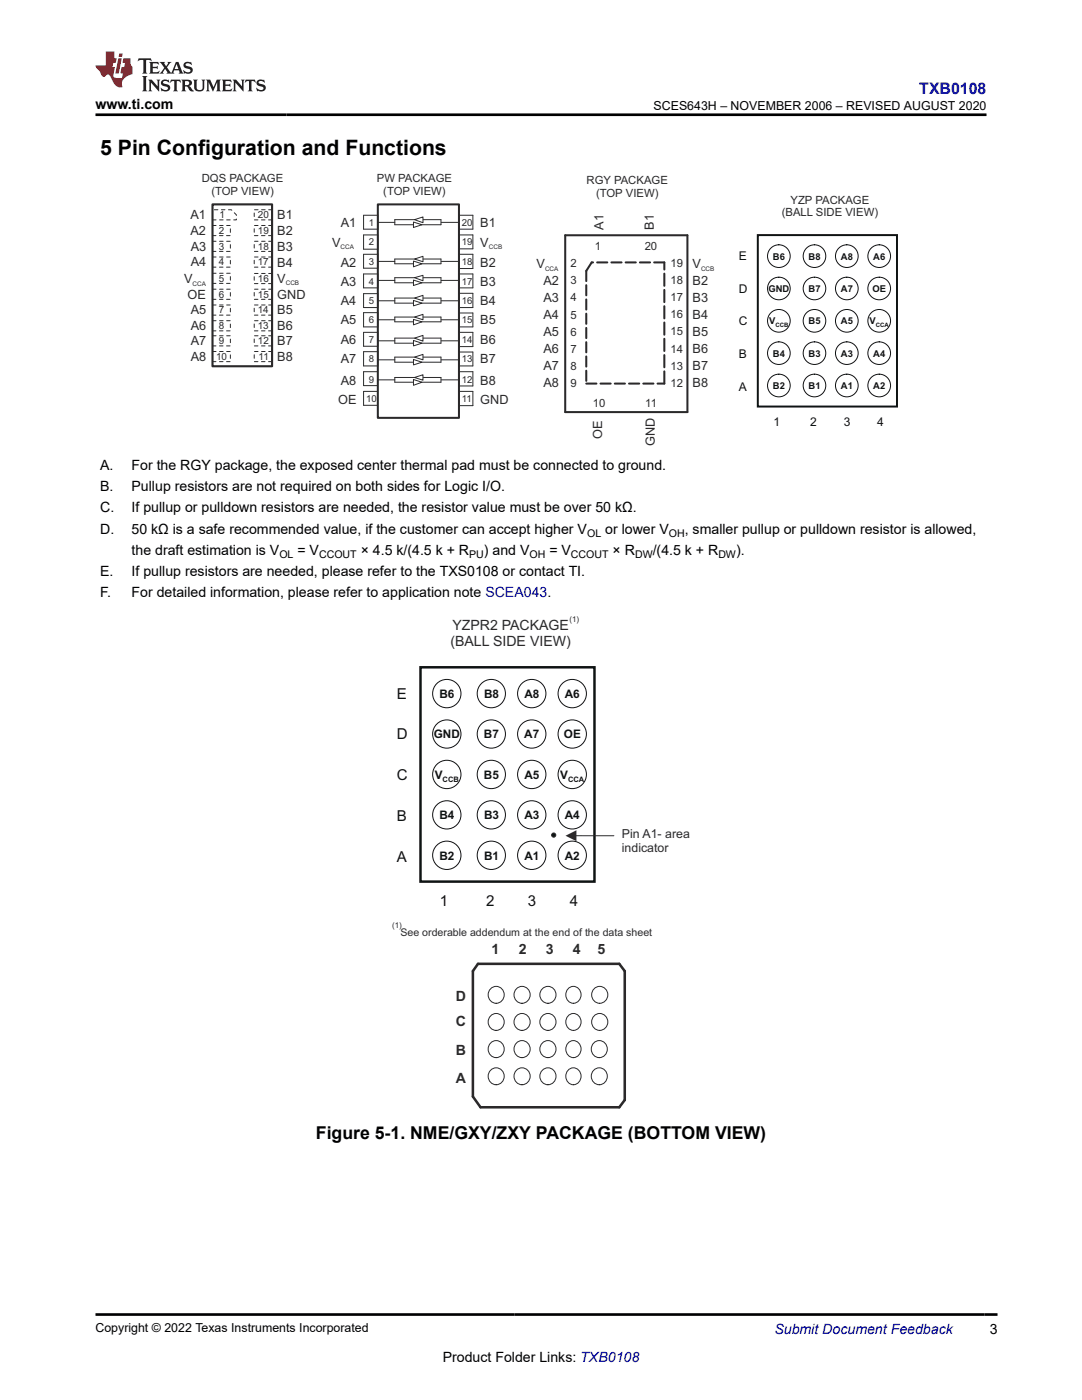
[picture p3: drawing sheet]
<svg xmlns="http://www.w3.org/2000/svg" width="216mm" height="279mm" viewBox="0 0 216 279" stroke-linecap="round" stroke-linejoin="round" font-family="sans-serif">
<defs><g id="words">
<text font-size="4.2" x="20" y="30.9">5 Pin Configuration and Functions</text>
<text font-size="3.5" x="63" y="227.3">Figure 5-1. NME/GXY/ZXY PACKAGE (BOTTOM VIEW)</text>
<text font-size="3.2" fill="#00f" x="183.4" y="18.7">TXB0108</text>
<g font-size="3" fill="#0d1413">
<text x="79.2" y="139.5">E</text>
<text x="79.2" y="147.6">D</text>
<text x="79.2" y="155.7">C</text>
<text x="79.2" y="163.8">B</text>
<text x="79.2" y="171.9">A</text>
<text x="87.8" y="180.9">1</text>
<text x="97" y="180.9">2</text>
<text x="105.3" y="180.9">3</text>
<text x="113.7" y="180.9">4</text>
</g>
<g font-size="2.8">
<text x="19.1" y="21.8">www.ti.com</text>
<text x="20" y="93.8">A.</text>
<text x="26.3" y="93.8">For the RGY package, the exposed center thermal pad must be connected to ground.</text>
<text x="20" y="98">B.</text>
<text x="26.3" y="98">Pullup resistors are not required on both sides for Logic I/O.</text>
<text x="20" y="102.3">C.</text>
<text x="20" y="106.5">D.</text>
<text x="26.3" y="102.3">If pullup or pulldown resistors are needed, the resistor value must be over 50 kΩ.</text>
<text x="26.3" y="106.5">50 kΩ is a safe recommended value, if the customer can accept higher V</text>
<text x="120.8" y="106.5">or lower V</text>
<text x="136.6" y="106.5">, smaller pullup or pulldown resistor is allowed,</text>
<text x="26.3" y="110.7">the draft estimation is V</text>
<text x="59.3" y="110.7">= V</text>
<text x="72" y="110.7">× 4.5 k/(4.5 k + R</text>
<text x="96.6" y="110.7">) and V</text>
<text x="109.6" y="110.7">= V</text>
<text x="122.2" y="110.7">× R</text>
<text x="130.2" y="110.7">/(4.5 k + R</text>
<text x="146.9" y="110.7">).</text>
<text x="20" y="115">E.</text>
<text x="20" y="119.2">F.</text>
<text x="26.3" y="115">If pullup resistors are needed, please refer to the TXS0108 or contact TI.</text>
<text x="26.3" y="119.2">For detailed information, please refer to application note SCEA043.</text>
<text x="197.5" y="266.1">3</text>
<text x="88.3" y="271.7">Product Folder Links: TXB0108</text>
</g>
<g font-size="2.8" fill="#2b292a">
<text x="90.3" y="125.7">YZPR2 PACKAGE</text>
<text x="89.9" y="128.9">(BALL SIDE VIEW)</text>
<text x="98.1" y="190.3">1</text>
<text x="103.5" y="190.3">2</text>
<text x="108.9" y="190.3">3</text>
<text x="114.3" y="190.3">4</text>
<text x="119.3" y="190.3">5</text>
<text x="91" y="199.7">D</text>
<text x="91" y="204.8">C</text>
<text x="91" y="210.6">B</text>
<text x="91" y="216.2">A</text>
</g>
<text font-size="2.8" fill="#00f" x="154.5" y="266.2">Submit Document Feedback</text>
<g font-size="2.5">
<text x="130.4" y="21.9">SCES643H – NOVEMBER 2006 – REVISED AUGUST 2020</text>
<text x="19" y="265.9">Copyright © 2022 Texas Instruments Incorporated</text>
</g>
<g font-size="2.5" fill="#2b292a">
<text x="38" y="43.7">A1</text>
<text x="38" y="46.9">A2</text>
<text x="55.3" y="43.7">B1</text>
<text x="55.3" y="46.9">B2</text>
<text x="68" y="45.4">A1</text>
<text x="95.8" y="45.4">B1</text>
<text x="120.4" y="45.8" transform="rotate(-90 120.4 45.8)">A1</text>
<text x="130.5" y="45.9" transform="rotate(-90 130.5 45.9)">B1</text>
<text x="38.1" y="50">A3</text>
<text x="38.1" y="53.2">A4</text>
<text x="55.3" y="50">B3</text>
<text x="55.3" y="53.2">B4</text>
<text x="66.3" y="49.2">V</text>
<text x="68" y="53.3">A2</text>
<text x="95.8" y="49.2">V</text>
<text x="95.8" y="53.3">B2</text>
<text x="107.1" y="53.5">V</text>
<text x="138.2" y="53.5">V</text>
<text x="36.7" y="56.5">V</text>
<text x="37.4" y="59.6">OE</text>
<text x="55.3" y="56.5">V</text>
<text x="55.3" y="59.6">GND</text>
<text x="68" y="57">A3</text>
<text x="95.8" y="57">B3</text>
<text x="108.4" y="56.9">A2</text>
<text x="138.2" y="56.9">B2</text>
<text x="38.1" y="62.7">A5</text>
<text x="38.1" y="65.9">A6</text>
<text x="55.3" y="62.7">B5</text>
<text x="55.3" y="65.9">B6</text>
<text x="68" y="60.8">A4</text>
<text x="68" y="64.6">A5</text>
<text x="95.8" y="60.8">B4</text>
<text x="95.8" y="64.6">B5</text>
<text x="108.4" y="60.3">A3</text>
<text x="108.4" y="63.7">A4</text>
<text x="138.2" y="60.3">B3</text>
<text x="138.2" y="63.7">B4</text>
<text x="38.1" y="68.9">A7</text>
<text x="55.3" y="68.9">B7</text>
<text x="68" y="68.7">A6</text>
<text x="95.8" y="68.7">B6</text>
<text x="108.4" y="67.1">A5</text>
<text x="108.4" y="70.5">A6</text>
<text x="138.2" y="67.1">B5</text>
<text x="138.2" y="70.5">B6</text>
<text x="38.1" y="72">A8</text>
<text x="55.3" y="72.1">B8</text>
<text x="68" y="72.5">A7</text>
<text x="68" y="76.8">A8</text>
<text x="95.8" y="72.5">B7</text>
<text x="95.8" y="76.8">B8</text>
<text x="108.4" y="73.9">A7</text>
<text x="108.4" y="77.3">A8</text>
<text x="138.2" y="73.9">B7</text>
<text x="138.2" y="77.3">B8</text>
<text x="67.5" y="80.6">OE</text>
<text x="95.8" y="80.6">GND</text>
<text x="120.2" y="87.7" transform="rotate(-90 120.2 87.7)">OE</text>
<text x="130.7" y="89.1" transform="rotate(-90 130.7 89.1)">GND</text>
<text x="124.1" y="167.3">Pin A1- area</text>
<text x="124.1" y="170.1">indicator</text>
</g>
<g font-size="2.4" fill="#0d1413">
<text x="147.4" y="52">E</text>
<text x="147.4" y="58.4">D</text>
<text x="147.4" y="65">C</text>
<text x="147.4" y="71.4">B</text>
<text x="147.4" y="77.9">A</text>
<text x="154.3" y="85.1">1</text>
<text x="161.7" y="85.1">2</text>
<text x="168.4" y="85.1">3</text>
<text x="175" y="85.1">4</text>
</g>
<g font-size="2.3" fill="#2b292a">
<text x="40.3" y="36.3">DQS PACKAGE</text>
<text x="42.2" y="38.8">(TOP VIEW)</text>
<text x="75.2" y="36.3">PW PACKAGE</text>
<text x="76.5" y="38.8">(TOP VIEW)</text>
<text x="117.1" y="36.8">RGY PACKAGE</text>
<text x="118.9" y="39.3">(TOP VIEW)</text>
<text x="157.7" y="40.7">YZP PACKAGE</text>
<text x="156" y="43.2">(BALL SIDE VIEW)</text>
<text x="113.9" y="53.3">2</text>
<text x="118.7" y="49.8">1</text>
<text x="128.6" y="49.8">20</text>
<text x="133.8" y="53.3">19</text>
<text x="113.9" y="56.8">3</text>
<text x="133.8" y="56.7">18</text>
<text x="113.9" y="60.2">4</text>
<text x="113.9" y="63.6">5</text>
<text x="133.8" y="60.1">17</text>
<text x="133.8" y="63.5">16</text>
<text x="113.9" y="67">6</text>
<text x="113.9" y="70.5">7</text>
<text x="133.8" y="66.9">15</text>
<text x="133.8" y="70.4">14</text>
<text x="113.9" y="73.8">8</text>
<text x="113.9" y="77.3">9</text>
<text x="133.8" y="73.8">13</text>
<text x="133.8" y="77.2">12</text>
<text x="118.3" y="81.2">10</text>
<text x="128.8" y="81.2">11</text>
</g>
<g font-size="2.3" fill="#0d1413">
<text x="87.7" y="139.3">B6</text>
<text x="96.6" y="139.3">B8</text>
<text x="104.6" y="139.3">A8</text>
<text x="112.7" y="139.3">A6</text>
<text x="86.6" y="147.4">GND</text>
<text x="96.6" y="147.4">B7</text>
<text x="104.6" y="147.4">A7</text>
<text x="112.5" y="147.4">OE</text>
<text x="86.8" y="155.4">V</text>
<text x="96.6" y="155.4">B5</text>
<text x="104.6" y="155.4">A5</text>
<text x="111.8" y="155.4">V</text>
<text x="87.7" y="163.5">B4</text>
<text x="96.6" y="163.5">B3</text>
<text x="104.6" y="163.5">A3</text>
<text x="112.7" y="163.5">A4</text>
<text x="87.7" y="171.6">B2</text>
<text x="96.6" y="171.6">B1</text>
<text x="104.6" y="171.6">A1</text>
<text x="112.7" y="171.6">A2</text>
</g>
<g font-size="2.1">
<text x="117.2" y="107.1">OL</text>
<text x="133.5" y="107.1">OH</text>
<text x="55.7" y="111.3">OL</text>
<text x="63.7" y="111.3">CCOUT</text>
<text x="93.6" y="111.3">PU</text>
<text x="105.7" y="111.3">OH</text>
<text x="113.9" y="111.3">CCOUT</text>
<text x="126.7" y="111.3">DW</text>
<text x="143.3" y="111.3">DW</text>
</g>
<text font-size="2.1" fill="#2b292a" x="79.9" y="186.8">See orderable addendum at the end of the data sheet</text>
<g font-size="2" fill="#2b292a">
<text x="43.7" y="46.7">2</text>
<text x="43.8" y="43.5">1</text>
<text x="51.4" y="43.5">20</text>
<text x="51.5" y="46.7">19</text>
<text x="43.7" y="53">4</text>
<text x="43.7" y="49.8">3</text>
<text x="51.4" y="53">17</text>
<text x="51.4" y="49.8">18</text>
<text x="43.7" y="59.4">6</text>
<text x="43.7" y="56.2">5</text>
<text x="51.4" y="56.2">16</text>
<text x="51.5" y="59.4">15</text>
<text x="43.7" y="62.5">7</text>
<text x="43.7" y="65.7">8</text>
<text x="51.4" y="62.5">14</text>
<text x="51.4" y="65.7">13</text>
<text x="43.1" y="71.8">10</text>
<text x="43.7" y="68.7">9</text>
<text x="51.5" y="68.7">12</text>
<text x="51.6" y="71.8">11</text>
</g>
<g font-size="1.9" fill="#2b292a">
<text x="73.6" y="45.1">1</text>
<text x="92.1" y="45.1">20</text>
<text x="73.6" y="48.9">2</text>
<text x="73.6" y="53">3</text>
<text x="92.1" y="48.9">19</text>
<text x="92.1" y="53">18</text>
<text x="73.6" y="56.8">4</text>
<text x="92.1" y="56.8">17</text>
<text x="73.6" y="60.7">5</text>
<text x="73.6" y="64.6">6</text>
<text x="92.1" y="60.7">16</text>
<text x="92.1" y="64.6">15</text>
<text x="73.6" y="68.4">7</text>
<text x="92.1" y="68.4">14</text>
<text x="73.6" y="72.3">8</text>
<text x="73.6" y="76.3">9</text>
<text x="92.1" y="72.3">13</text>
<text x="92.1" y="76.3">12</text>
<text x="73.1" y="80.3">10</text>
<text x="92.1" y="80.3">11</text>
</g>
<g font-size="1.9" fill="#0d1413">
<text x="154.2" y="51.8">B6</text>
<text x="161.3" y="51.8">B8</text>
<text x="167.8" y="51.8">A8</text>
<text x="174.3" y="51.8">A6</text>
<text x="153.3" y="58.3">GND</text>
<text x="161.3" y="58.3">B7</text>
<text x="167.8" y="58.3">A7</text>
<text x="174.1" y="58.3">OE</text>
<text x="153.5" y="64.7">V</text>
<text x="161.3" y="64.7">B5</text>
<text x="167.8" y="64.7">A5</text>
<text x="173.5" y="64.7">V</text>
<text x="154.2" y="71.2">B4</text>
<text x="161.3" y="71.2">B3</text>
<text x="167.8" y="71.2">A3</text>
<text x="174.3" y="71.2">A4</text>
<text x="154.2" y="77.6">B2</text>
<text x="161.3" y="77.6">B1</text>
<text x="167.8" y="77.6">A1</text>
<text x="174.3" y="77.6">A2</text>
</g>
<g font-size="1.6" fill="#2b292a">
<text x="113.6" y="124.1">(1)</text>
<text x="78.2" y="185.2">(1)</text>
</g>
<g font-size="1.5" fill="#0d1413">
<text x="88.3" y="156.1">CCB</text>
<text x="113.3" y="156.1">CCA</text>
</g>
<g font-size="1.3" fill="#2b292a">
<text x="67.9" y="49.7">CCA</text>
<text x="97.5" y="49.7">CCB</text>
<text x="38.4" y="57">CCA</text>
<text x="57" y="57">CCB</text>
<text x="108.8" y="54">CCA</text>
<text x="139.9" y="54">CCB</text>
</g>
<g font-size="1.2" fill="#0d1413">
<text x="154.7" y="65.3">CCB</text>
<text x="174.8" y="65.3">CCA</text>
</g>
</g></defs>
<path d="M73 43.2h3.3v6.8h-3.3zM73 58.7h3.3v6.9h-3.3zM91.6 43.2h5.4v6.8h-5.4zM91.6 58.7h5.4v6.9h-5.4zM73 66.5h3.3v6.8h-3.3zM91.6 66.5h5.4v6.8h-5.4z" fill="none" stroke="#fff" stroke-width=".2"/>
<path d="M75.4 40.8h16.2v42.6h-16.2z" fill-rule="evenodd" fill="#fff"/>
<path d="M75.4 40.8h16.2v42.6h-16.2z" fill="none" stroke="#2b292a" stroke-width=".41"/>
<path d="M82.5 44.3l1.7 .6-1.7 .5z" fill="#fff"/>
<path d="M82.5 44.3l1.7 .6-1.7 .5z" fill="none" stroke="#2b292a" stroke-width=".2"/>
<path d="M82.7 43.8l1.7-.5v1.1z" fill="#fff"/>
<path d="M75.3 44.4h3.5M82.6 43.8h-3.8v1.1h3.7M82.7 43.8l1.7-.5v1.1zM84.5 43.8h3.5v1.1h-3.9M88.1 44.4h3.4" fill="none" stroke="#2b292a" stroke-width=".2"/>
<path d="M82.5 52.1l1.7 .5-1.7 .7z" fill="#fff"/>
<path d="M82.5 52.1l1.7 .5-1.7 .7z" fill="none" stroke="#2b292a" stroke-width=".2"/>
<path d="M82.7 51.7l1.7-.5v1z" fill="#fff"/>
<path d="M75.3 52.2h3.5M82.6 51.7h-3.8v.9h3.7M82.7 51.7l1.7-.5v1zM84.5 51.7h3.5v.9h-3.9M88.1 52.2h3.4" fill="none" stroke="#2b292a" stroke-width=".2"/>
<path d="M82.5 55.9l1.7 .5-1.7 .6z" fill="#fff"/>
<path d="M82.5 55.9l1.7 .5-1.7 .6z" fill="none" stroke="#2b292a" stroke-width=".2"/>
<path d="M82.7 55.4l1.7-.5v1.1z" fill="#fff"/>
<path d="M75.3 56h3.5M82.6 55.4h-3.8v1h3.7M82.7 55.4l1.7-.5v1.1zM84.5 55.4h3.5v1h-3.9M88.1 56h3.4" fill="none" stroke="#2b292a" stroke-width=".2"/>
<path d="M82.5 60l1.7 .5-1.7 .5z" fill="#fff"/>
<path d="M82.5 60l1.7 .5-1.7 .5z" fill="none" stroke="#2b292a" stroke-width=".2"/>
<path d="M82.7 59.5l1.7-.6v1.1z" fill="#fff"/>
<path d="M82.6 59.5h-3.8v1h3.7M82.7 59.5l1.7-.6v1.1zM84.5 59.5h3.5v1h-3.9M75.3 60h3.5M88.1 60h3.4" fill="none" stroke="#2b292a" stroke-width=".2"/>
<path d="M82.5 63.8l1.7 .4-1.7 .6z" fill="#fff"/>
<path d="M82.5 63.8l1.7 .4-1.7 .6z" fill="none" stroke="#2b292a" stroke-width=".2"/>
<path d="M82.7 63.3l1.7-.6v1.1z" fill="#fff"/>
<path d="M75.3 63.8h3.5M82.6 63.3h-3.8v.9h3.7M82.7 63.3l1.7-.6v1.1zM84.5 63.3h3.5v.9h-3.9M88.1 63.8h3.4" fill="none" stroke="#2b292a" stroke-width=".2"/>
<path d="M82.5 68l1.7 .5-1.7 .5z" fill="#fff"/>
<path d="M82.5 68l1.7 .5-1.7 .5z" fill="none" stroke="#2b292a" stroke-width=".2"/>
<path d="M82.7 67.5l1.7-.6v1.2z" fill="#fff"/>
<path d="M75.3 68h3.5M82.6 67.5h-3.8v1h3.7M82.7 67.5l1.7-.6v1.2zM84.5 67.5h3.5v1h-3.9M88.1 68h3.4" fill="none" stroke="#2b292a" stroke-width=".2"/>
<path d="M82.5 71.7l1.7 .6-1.7 .5z" fill="#fff"/>
<path d="M82.5 71.7l1.7 .6-1.7 .5z" fill="none" stroke="#2b292a" stroke-width=".2"/>
<path d="M82.7 71.3l1.7-.6v1.1z" fill="#fff"/>
<path d="M75.3 71.8h3.5M82.6 71.3h-3.8v1h3.7M82.7 71.3l1.7-.6v1.1zM84.5 71.3h3.5v1h-3.9M88.1 71.8h3.4" fill="none" stroke="#2b292a" stroke-width=".2"/>
<path d="M82.5 75.7l1.7 .6-1.7 .6z" fill="#fff"/>
<path d="M82.5 75.7l1.7 .6-1.7 .6z" fill="none" stroke="#2b292a" stroke-width=".2"/>
<path d="M82.7 75.3l1.7-.5v1.1z" fill="#fff"/>
<g fill="none" stroke="#2b292a" stroke-width=".2">
<path d="M72.5 43h2.9v2.7h-2.9zM72.5 50.7h2.9v2.8h-2.9zM72.5 54.7h2.9v2.8h-2.9zM72.5 58.6h2.9v2.8h-2.9zM72.5 46.9h2.9v2.8h-2.9zM91.6 43h2.8v2.7h-2.8zM91.6 46.9h2.8v2.8h-2.8zM91.6 50.7h2.8v2.9h-2.8zM91.6 54.7h2.8v2.8h-2.8zM91.6 58.5h2.8v2.9h-2.8zM72.5 66.3h2.9v2.8h-2.9zM72.5 62.4h2.9v2.8h-2.9z"/>
<path d="M72.5 70.2h2.9v2.8h-2.9zM72.5 74.2h2.8v2.8h-2.8zM72.5 78.1h2.8v2.8h-2.8zM75.3 75.8h3.5M82.6 75.3h-3.8v1h3.7M82.7 75.3l1.7-.5v1.1zM84.5 75.3h3.5v1h-3.9M88.1 75.8h3.4M91.6 62.5h2.8v2.7h-2.8zM91.6 66.3h2.8v2.9h-2.8zM91.6 70.3h2.8v2.7h-2.8zM91.6 74.2h2.8v2.8h-2.8z"/>
<path d="M91.6 78.1h2.8v2.9h-2.8z"/>
</g>
<path d="M112.8 47h24.4v35.2h-24.4z" fill="none" stroke="#2b292a" stroke-width=".41"/>
<path d="M117 54.1v22.5M118.1 52.4l-1.1 1.7M132.6 52.4h-14.5M117 76.6h15.6" fill="none" stroke="#2b292a" stroke-width=".41" stroke-dasharray="2 .8"/>
<path d="M132.6 76.6v-24.2" fill="none" stroke="#2b292a" stroke-width=".41" stroke-dasharray="2.4 .8"/>
<g fill="none" stroke="#2b292a" stroke-width=".2" stroke-dasharray=".7 .7">
<path d="M42.4 45h3.6v2h-3.6M42.4 51.3h3.6v2h-3.6M42.4 48.2h3.6v2h-3.6M42.4 43.9h4.8v-1l-1-1h-3.8M42.4 57.7h3.6v2h-3.6M42.4 54.5h3.6v2.1h-3.6M54.3 53.3h-3.6v-2h3.6M54.3 50.2h-3.6v-2h3.6M54.3 43.9h-3.6v-2h3.6M54.3 47h-3.6v-2h3.6M54.3 56.6h-3.6v-2h3.6M54.3 59.7h-3.6v-2h3.6"/>
<path d="M42.4 64h3.6v2h-3.6M42.4 60.9h3.6v2h-3.6M42.4 70.2h3.6v2h-3.6M42.4 67h3.6v2h-3.6M54.3 66h-3.6v-2h3.6M54.3 62.9h-3.6v-2h3.6M54.3 72.2h-3.6v-2h3.6M54.3 69h-3.6v-2h3.6"/>
</g>
<path d="M42.4 40.8h11.9v32.3h-11.9z" fill="none" stroke="#2b292a" stroke-width=".42"/>
<g fill="none" stroke="#0d1413" stroke-width=".2">
<circle cx="155.4" cy="51.1" r="2.26"/>
<circle cx="155.4" cy="57.6" r="2.26"/>
<circle cx="162.5" cy="51.1" r="2.26"/>
<circle cx="162.5" cy="57.6" r="2.25"/>
<circle cx="169" cy="51.1" r="2.26"/>
<circle cx="169" cy="57.6" r="2.26"/>
<circle cx="175.4" cy="51.1" r="2.26"/>
<circle cx="175.4" cy="57.6" r="2.26"/>
<circle cx="155.4" cy="70.5" r="2.26"/>
<circle cx="155.4" cy="76.9" r="2.26"/>
<circle cx="155.4" cy="64" r="2.26"/>
<circle cx="162.5" cy="64" r="2.26"/>
<circle cx="162.5" cy="76.9" r="2.26"/>
<circle cx="162.5" cy="70.5" r="2.25"/>
<circle cx="169" cy="64" r="2.26"/>
<circle cx="169" cy="70.5" r="2.26"/>
<circle cx="169" cy="76.9" r="2.26"/>
<circle cx="175.4" cy="64" r="2.26"/>
<circle cx="175.4" cy="76.9" r="2.26"/>
<circle cx="175.4" cy="70.5" r="2.26"/>
<circle cx="89.2" cy="138.4" r="2.83"/>
<circle cx="98" cy="138.4" r="2.82"/>
<circle cx="106.1" cy="138.4" r="2.83"/>
<circle cx="114.2" cy="138.4" r="2.83"/>
<circle cx="89.2" cy="146.5" r="2.82"/>
<circle cx="89.2" cy="154.6" r="2.83"/>
<circle cx="98" cy="146.5" r="2.82"/>
<circle cx="98" cy="154.6" r="2.82"/>
<circle cx="106.1" cy="146.5" r="2.82"/>
<circle cx="106.1" cy="154.6" r="2.83"/>
<circle cx="114.2" cy="146.5" r="2.82"/>
<circle cx="114.2" cy="154.6" r="2.83"/>
<circle cx="89.2" cy="162.6" r="2.82"/>
<circle cx="89.2" cy="170.7" r="2.83"/>
<circle cx="98" cy="162.6" r="2.82"/>
<circle cx="98" cy="170.7" r="2.82"/>
<circle cx="106.1" cy="162.6" r="2.82"/>
<circle cx="106.1" cy="170.7" r="2.83"/>
<circle cx="114.2" cy="162.6" r="2.82"/>
<circle cx="114.2" cy="170.7" r="2.83"/>
</g>
<path d="M151.2 46.9h27.8v34.2h-27.8z" fill="none" stroke="#0d1413" stroke-width=".4"/>
<path d="M83.9 133.2h34.7v42.7h-34.7z" fill="none" stroke="#0d1413" stroke-width=".49"/>
<circle cx="110.5" cy="166.7" r=".42" fill="#0d1413"/>
<g fill="none" stroke="#2b292a" stroke-width=".2">
<path d="M114.9 166.8h7.6"/>
<circle cx="110.5" cy="166.7" r=".42"/>
</g>
<path d="M112.8 166.8l2.2-1.1v2.2z" fill="#2b292a"/>
<path d="M95.4 192.4h28.2l1.1 1.4v25.7l-1.1 1.5h-27.7l-1.5-2.2v-25z" fill="none" stroke="#2b292a" stroke-width=".51"/>
<g fill="none" stroke="#2b292a" stroke-width=".2">
<path d="M113.3 197.4a1.62 1.62 0 0 1 2.4 .2 1.62 1.62 0 0 1-.5 2.4 1.63 1.63 0 0 1-2.1-.5 1.63 1.63 0 0 1 .2-2.1zM113.3 202.8a1.6 1.6 0 0 1 2.3 0 1.6 1.6 0 0 1-.1 2.3 1.6 1.6 0 0 1-2.3 0 1.6 1.6 0 0 1 .1-2.3zM113.3 208.2a1.6 1.6 0 0 1 2.3 .1 1.6 1.6 0 0 1-.1 2.2 1.54 1.54 0 0 1-1.9 .3 1.54 1.54 0 0 1-.7-1.8zM113.3 213.6a1.62 1.62 0 0 1 2.4 .3 1.62 1.62 0 0 1-.5 2.3 1.63 1.63 0 0 1-2.1-.4 1.63 1.63 0 0 1 .2-2.2z"/>
<circle cx="99" cy="198.6" r="1.65"/>
<circle cx="104.2" cy="198.6" r="1.65"/>
<circle cx="109.3" cy="198.6" r="1.65"/>
<circle cx="119.7" cy="198.6" r="1.65"/>
<circle cx="99" cy="209.4" r="1.65"/>
<circle cx="99" cy="204" r="1.64"/>
<circle cx="99" cy="214.8" r="1.65"/>
<circle cx="104.2" cy="204" r="1.65"/>
<circle cx="104.2" cy="209.4" r="1.66"/>
<circle cx="104.2" cy="214.8" r="1.65"/>
<circle cx="109.3" cy="209.4" r="1.66"/>
<circle cx="109.3" cy="204" r="1.65"/>
<circle cx="109.3" cy="214.8" r="1.65"/>
<circle cx="119.6" cy="214.8" r="1.65"/>
<circle cx="119.6" cy="209.4" r="1.65"/>
<circle cx="119.7" cy="204" r="1.65"/>
</g>
<path d="M27.7 11.6l-.2 .6 .5-.2h.6v.1v2.2l-.2 .4h1l-.2-.4v-2.2v-.1h.5l.5 .2-.1-.6zM29.8 12.4l.2 .3v1.6l-.2 .4h1.9l.1-.6a1.08 1.08 0 0 1-1.3 .2v-.7h.6l.4 .2v-.7l-.4 .2h-.6v-.5l.2-.2a1 1 0 0 1 1 .3l-.1-.5zM31.8 12.4l1 1.1-1 1.2h.9l-.2-.2 .4-.8 .5 .8-.2 .2h1.6l-.2-.2 .1-.5h1l.1 .5-.1 .2h.9l-.2-.4-.8-1.9h-.5l-1 2.1-.8-1.1 .9-1h-.8l.2 .2-.5 .6-.3-.6 .1-.2zM35.2 12.8l.4 1h-.8zM36.8 12.5a.65 .65 0 0 0-.2 .7 .65 .65 0 0 0 .6 .5l.7 .1 .1 .3a.79 .79 0 0 1-.7 .4 .79 .79 0 0 1-.7-.5l.1 .7 .2-.1a.93 .93 0 0 0 1.1 0 .93 .93 0 0 0 .4-.9 1.46 1.46 0 0 0-1.2-.6l-.1-.3a1.09 1.09 0 0 1 1.2 .2l-.2-.6-.1 .1-.6-.2zM28.4 15.2l.2 .4v2.2l-.2 .4h1l-.2-.4v-2.2l.2-.4zM29.6 15.9l.2 .4v1.5l-.2 .4h.8l-.3-.4v-1.3l1.7 1.8v-2l.2-.4h-.8l.2 .2 .1 1.1-1.2-1.3zM32.3 16a.65 .65 0 0 0-.2 .8 .65 .65 0 0 0 .7 .4l.6 .2 .1 .2a.79 .79 0 0 1-.7 .4 .79 .79 0 0 1-.7-.5l.1 .7 .2-.1a.93 .93 0 0 0 1.1 .1 .93 .93 0 0 0 .4-1 1.46 1.46 0 0 0-1.2-.5l-.1-.4a1.09 1.09 0 0 1 1.2 .2l-.2-.6-.1 .1-.6-.1zM34.1 15.9l-.1 .6a.63 .63 0 0 1 .7-.3l.1 1.6-.3 .4h1l-.2-.4v-1.6a.66 .66 0 0 1 .8 .3l-.1-.6zM36.2 15.9l.2 .4v1.5l-.2 .4h.9l-.2-.2v-.7h.5l.1 .2a.79 .79 0 0 0 1.2 .6l-1-.9a.61 .61 0 0 0 .6-.6 .61 .61 0 0 0-.5-.7zM36.9 16.2h.2a.47 .47 0 0 1 .5 .1 .47 .47 0 0 1 .1 .5l-.2 .1-.6 .1zM38.5 15.9l.2 .2a2.27 2.27 0 0 0 .4 2 1.04 1.04 0 0 0 1.7-.7v-1.3l.2-.2h-.8l.2 .4v1.1a.6 .6 0 0 1-.6 .6 .6 .6 0 0 1-.6-.6v-1.1l.3-.4zM41.1 15.9l.2 .4v1.5l-.2 .4h.7l-.2-.4v-1.4l.9 1.9 .8-1.9v1.4l-.2 .4h1l-.3-.4v-1.5l.3-.4h-.8l-.7 1.5-.7-1.5zM44.3 15.9l.2 .4v1.5l-.2 .4h1.9l.1-.6a1.09 1.09 0 0 1-1.3 .2v-.7h.6l.4 .2v-.6l-.4 .2h-.6v-.6l.2-.1a1.01 1.01 0 0 1 1 .3l-.1-.6zM46.4 15.9l.3 .4v1.5l-.3 .4h.8l-.2-.4v-1.3l1.6 1.8v-2l.2-.4h-.7l.2 .2v1.1l-1.2-1.3zM49 15.9l-.1 .6a.63 .63 0 0 1 .8-.3v1.6l-.3 .4h1l-.2-.4v-1.6a.66 .66 0 0 1 .8 .3l-.1-.6zM51.4 16a.65 .65 0 0 0-.2 .8 .65 .65 0 0 0 .6 .4l.6 .2 .2 .2a.79 .79 0 0 1-.8 .4 .79 .79 0 0 1-.6-.5l.1 .7 .2-.1a.93 .93 0 0 0 1 .1 .93 .93 0 0 0 .5-1 1.46 1.46 0 0 0-1.3-.5l-.1-.4a1.09 1.09 0 0 1 1.3 .2l-.2-.6-.2 .1-.5-.1z" fill="#231f20"/>
<path d="M21.1 10.3v2.7h-2.1l.1 .4 .9 1a.95 .95 0 0 0 .9 .9 .59 .59 0 0 1 .6-.4 .59 .59 0 0 1 .5 .3l.4 .8a1.59 1.59 0 0 0 2.1 1.4 1.61 1.61 0 0 1 1-2.3l1-.3-.1-1.5a1.59 1.59 0 0 1-.4-1.7h-1.4l-.2 .9h.5l-.1 .9h-.5l-.2 .9v.3l.4 .1-.2 .9h-.6a.73 .73 0 0 1-1.1-.7l.3-1.5h-.5l.2-.9h.5l.2-.9h-.5v-1.3zM23.6 11.6l-.6 3.1h.7l.6-3.1zM23.8 10.7l-.1 .6h.7l.1-.6z" fill="#ed1c24"/>
<path d="M19 22.9h177.8M19.1 262.3h179.9" fill="none" stroke="#000" stroke-width=".53"/>
<use href="#words"/>
</svg>
